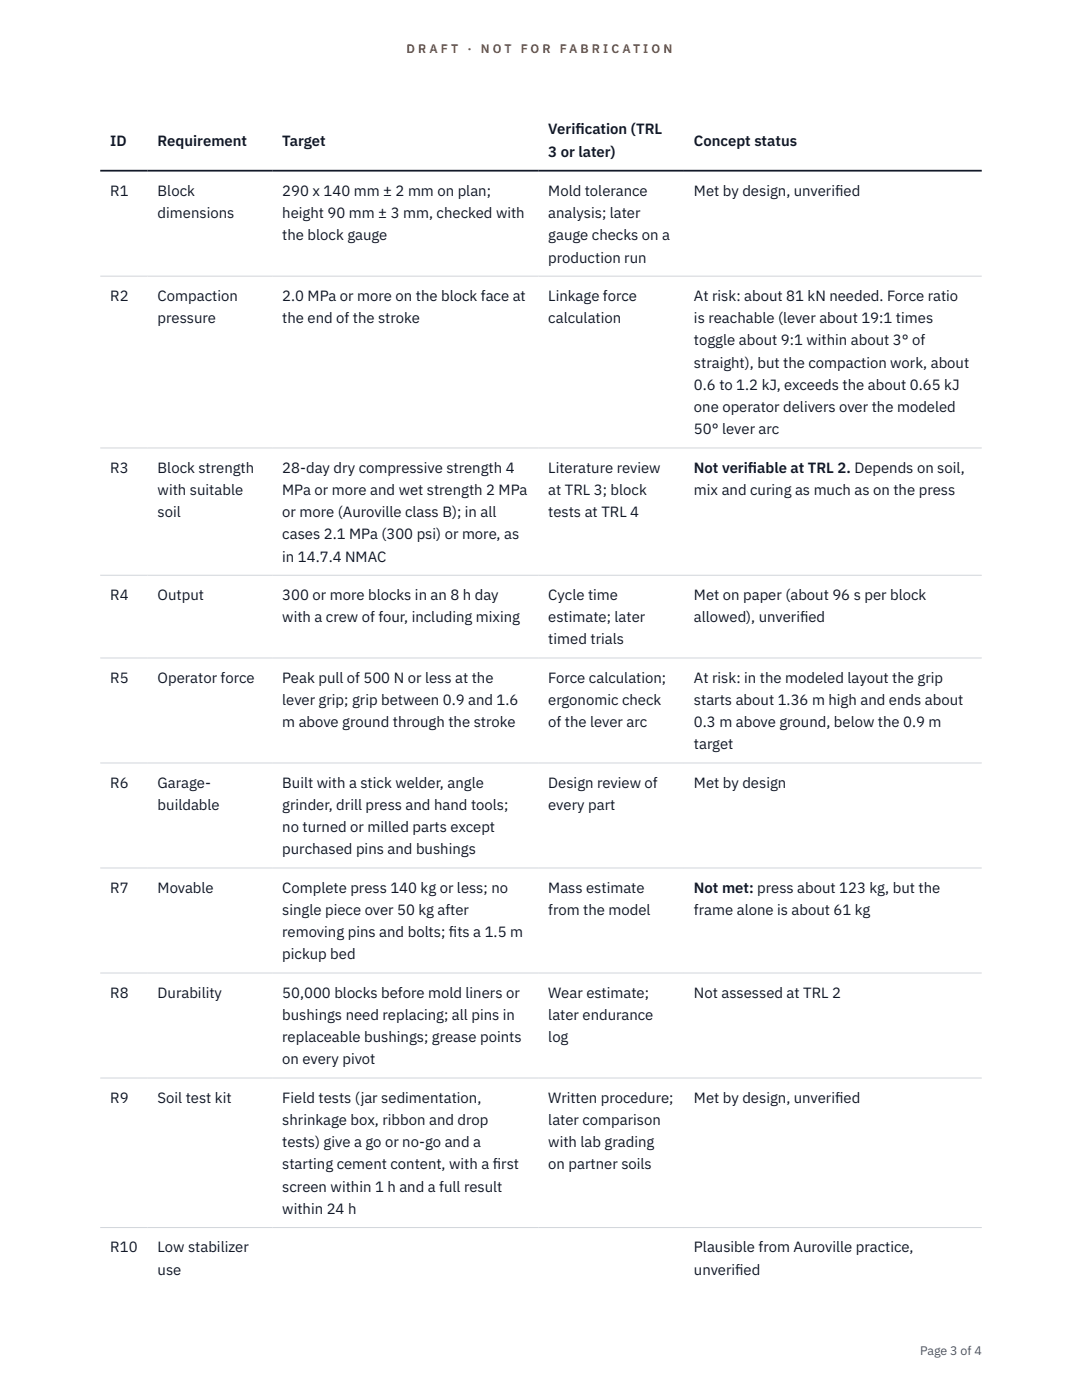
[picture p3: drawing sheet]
<svg xmlns="http://www.w3.org/2000/svg" width="216mm" height="279mm" viewBox="0 0 216 279" stroke-linecap="round" stroke-linejoin="round" font-family="sans-serif">
<defs><g id="words">
<g font-size="3" fill="#111827">
<text x="22" y="29.1">ID</text>
<text x="31.5" y="29.1">Requirement</text>
<text x="56.3" y="29.1">Target</text>
<text x="109.4" y="26.8">Verif</text>
<text x="114.8" y="26.8">ication (TRL</text>
<text x="138.5" y="29.1">Concept status</text>
<text x="109.4" y="31.3">3 or later)</text>
<text x="22" y="39.1">R1</text>
<text x="31.5" y="39.1">Block</text>
<text x="56.3" y="39.1">290 x 140 mm ± 2 mm on plan;</text>
<text x="109.4" y="39.1">Mold tolerance</text>
<text x="138.5" y="39.1">Met by design, unverif</text>
<text x="166.6" y="39.1">ied</text>
<text x="31.5" y="43.5">dimensions</text>
<text x="56.3" y="43.5">height 90 mm ± 3 mm, checked with</text>
<text x="56.3" y="48">the block gauge</text>
<text x="109.4" y="43.5">analysis; later</text>
<text x="109.4" y="48">gauge checks on a</text>
<text x="109.4" y="52.4">production run</text>
<text x="22" y="60">R2</text>
<text x="31.5" y="60">Compaction</text>
<text x="31.5" y="64.5">pressure</text>
<text x="56.3" y="60">2.0 MPa or more on the block face at</text>
<text x="56.3" y="64.5">the end of the stroke</text>
<text x="109.4" y="60">Linkage force</text>
<text x="109.4" y="64.5">calculation</text>
<text x="138.5" y="60">At risk: about 81 kN needed. Force ratio</text>
<text x="138.5" y="64.5">is reachable (lever about 19:1 times</text>
<text x="138.5" y="68.9">toggle about 9:1 within about 3° of</text>
<text x="138.5" y="73.4">straight), but the compaction work, about</text>
<text x="138.5" y="77.8">0.6 to 1.2 kJ, exceeds the about 0.65 kJ</text>
<text x="138.5" y="82.3">one operator delivers over the modeled</text>
<text x="138.5" y="86.7">50° lever arc</text>
<text x="22" y="94.3">R3</text>
<text x="31.5" y="94.3">Block strength</text>
<text x="56.3" y="94.3">28-day dry compressive strength 4</text>
<text x="109.4" y="94.3">Literature review</text>
<text x="138.5" y="94.3">Not verif</text>
<text x="149.2" y="94.3">iable at TRL 2. Depends on soil,</text>
<text x="31.5" y="98.8">with suitable</text>
<text x="56.3" y="98.8">MPa or more and wet strength 2 MPa</text>
<text x="109.4" y="98.8">at TRL 3; block</text>
<text x="138.5" y="98.8">mix and curing as much as on the press</text>
<text x="31.5" y="103.2">soil</text>
<text x="56.3" y="103.2">or more (Auroville class B); in all</text>
<text x="56.3" y="107.7">cases 2.1 MPa (300 psi) or more, as</text>
<text x="109.4" y="103.2">tests at TRL 4</text>
<text x="56.3" y="112.1">in 14.7.4 NMAC</text>
<text x="22" y="119.7">R4</text>
<text x="31.5" y="119.7">Output</text>
<text x="56.3" y="119.7">300 or more blocks in an 8 h day</text>
<text x="109.4" y="119.7">Cycle time</text>
<text x="138.5" y="119.7">Met on paper (about 96 s per block</text>
<text x="56.3" y="124.2">with a crew of four, including mixing</text>
<text x="109.4" y="124.2">estimate; later</text>
<text x="138.5" y="124.2">allowed), unverif</text>
<text x="159.6" y="124.2">ied</text>
<text x="109.4" y="128.6">timed trials</text>
<text x="22" y="136.2">R5</text>
<text x="31.5" y="136.2">Operator force</text>
<text x="56.3" y="136.2">Peak pull of 500 N or less at the</text>
<text x="109.4" y="136.2">Force calculation;</text>
<text x="138.5" y="136.2">At risk: in the modeled layout the grip</text>
<text x="56.3" y="140.7">lever grip; grip between 0.9 and 1.6</text>
<text x="109.4" y="140.7">ergonomic check</text>
<text x="138.5" y="140.7">starts about 1.36 m high and ends about</text>
<text x="56.3" y="145.1">m above ground through the stroke</text>
<text x="109.4" y="145.1">of the lever arc</text>
<text x="138.5" y="145.1">0.3 m above ground, below the 0.9 m</text>
<text x="138.5" y="149.6">target</text>
<text x="22" y="157.2">R6</text>
<text x="31.5" y="157.2">Garage-</text>
<text x="31.5" y="161.6">buildable</text>
<text x="56.3" y="157.2">Built with a stick welder, angle</text>
<text x="56.3" y="161.6">grinder, drill press and hand tools;</text>
<text x="109.4" y="157.2">Design review of</text>
<text x="109.4" y="161.6">every part</text>
<text x="138.5" y="157.2">Met by design</text>
<text x="56.3" y="166.1">no turned or milled parts except</text>
<text x="56.3" y="170.5">purchased pins and bushings</text>
<text x="22" y="178.1">R7</text>
<text x="31.5" y="178.1">Movable</text>
<text x="56.3" y="178.1">Complete press 140 kg or less; no</text>
<text x="109.4" y="178.1">Mass estimate</text>
<text x="138.5" y="178.1">Not met: press about 123 kg, but the</text>
<text x="56.3" y="182.6">single piece over 50 kg after</text>
<text x="109.4" y="182.6">from the model</text>
<text x="138.5" y="182.6">frame alone is about 61 kg</text>
<text x="56.3" y="187">removing pins and bolts; f</text>
<text x="56.3" y="191.5">pickup bed</text>
<text x="89.6" y="187">its a 1.5 m</text>
<text x="22" y="199.1">R8</text>
<text x="31.5" y="199.1">Durability</text>
<text x="56.3" y="199.1">50,000 blocks before mold liners or</text>
<text x="56.3" y="203.6">bushings need replacing; all pins in</text>
<text x="109.4" y="199.1">Wear estimate;</text>
<text x="109.4" y="203.6">later endurance</text>
<text x="138.5" y="199.1">Not assessed at TRL 2</text>
<text x="56.3" y="208">replaceable bushings; grease points</text>
<text x="109.4" y="208">log</text>
<text x="56.3" y="212.4">on every pivot</text>
<text x="22" y="220.1">R9</text>
<text x="31.5" y="220.1">Soil test kit</text>
<text x="56.3" y="220.1">Field tests (jar sedimentation,</text>
<text x="109.4" y="220.1">Written procedure;</text>
<text x="138.5" y="220.1">Met by design, unverif</text>
<text x="166.6" y="220.1">ied</text>
<text x="56.3" y="224.5">shrinkage box, ribbon and drop</text>
<text x="109.4" y="224.5">later comparison</text>
<text x="56.3" y="229">tests) give a go or no-go and a</text>
<text x="56.3" y="233.4">starting cement content, with a f</text>
<text x="98.4" y="233.4">irst</text>
<text x="109.4" y="229">with lab grading</text>
<text x="109.4" y="233.4">on partner soils</text>
<text x="56.3" y="237.8">screen within 1 h and a full result</text>
<text x="56.3" y="242.3">within 24 h</text>
<text x="22" y="249.9">R10</text>
<text x="31.5" y="249.9">Low stabilizer</text>
<text x="138.5" y="249.9">Plausible from Auroville practice,</text>
<text x="31.5" y="254.4">use</text>
<text x="138.5" y="254.4">unverif</text>
<text x="146.7" y="254.4">ied</text>
</g>
<g font-size="2.5" fill="#b45309">
<text x="81.1" y="10.5">D R A F T</text>
<text x="93.3" y="10.5">·</text>
<text x="95.9" y="10.5">N O T</text>
<text x="103.9" y="10.5">F O R</text>
<text x="111.7" y="10.5">F A B R I C A T I O N</text>
</g>
<text font-size="2.5" fill="#4b5563" x="183.6" y="270.3">Page 3 of 4</text>
</g></defs>
<path d="M20 55.1h175.9M20 89.4h175.9M20 114.8h175.9M20 131.3h175.9M20 152.3h175.9M20 173.2h175.9M20 194.2h175.9M20 215.1h175.9M20 245h175.9" fill="none" stroke="#d1d5db" stroke-width=".2"/>
<path d="M20 34.1h175.9" fill="none" stroke="#111827" stroke-width=".35"/>
<use href="#words"/>
</svg>
